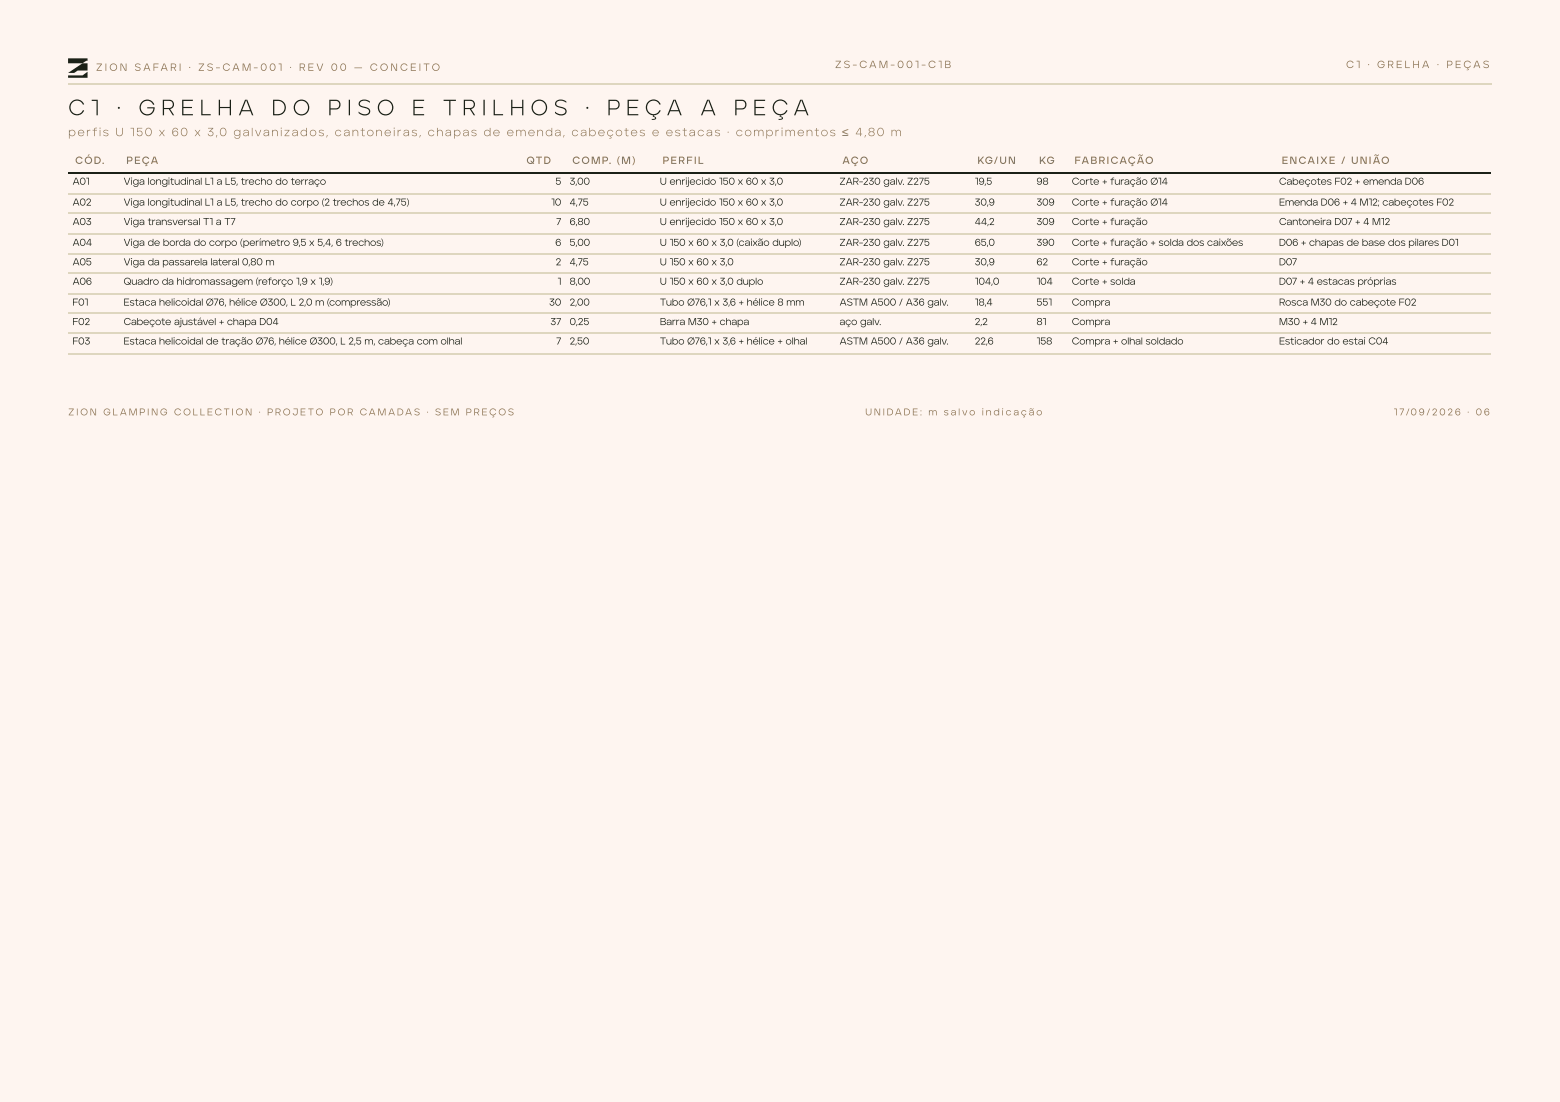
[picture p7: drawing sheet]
<svg xmlns="http://www.w3.org/2000/svg" width="297mm" height="210mm" viewBox="0 0 297 210" stroke-linecap="round" stroke-linejoin="round" font-family="sans-serif">
<defs><g id="words">
<g font-size="4.2" fill="#1b2117">
<text x="13" y="22">C 1</text>
<text x="22.2" y="22">·</text>
<text x="26.4" y="22">G R E L H A</text>
<text x="51.7" y="22">D O</text>
<text x="62.4" y="22">P I S O</text>
<text x="78.4" y="22">E</text>
<text x="84.3" y="22">T R I L H O S</text>
<text x="111.4" y="22">·</text>
<text x="115.6" y="22">P E Ç A</text>
<text x="133.3" y="22">A</text>
<text x="139.7" y="22">P E Ç A</text>
</g>
<text font-size="2.2" fill="#8b714e" x="13" y="25.9">perfis U 150 x 60 x 3,0 galvanizados, cantoneiras, chapas de emenda, cabeçotes e estacas · comprimentos ≤ 4,80 m</text>
<g font-size="2" fill="#8b714e">
<text x="18.3" y="13.5">Z I O N</text>
<text x="25.6" y="13.5">S A FA R I</text>
<text x="35.9" y="13.5">·</text>
<text x="37.7" y="13.5">Z S - C A M - 0</text>
<text x="51.3" y="13.5">0</text>
<text x="53" y="13.5">1</text>
<text x="55.1" y="13.5">·</text>
<text x="56.9" y="13.5">R E V</text>
<text x="63" y="13.5">0</text>
<text x="64.7" y="13.5">0</text>
<text x="67.4" y="13.5">—</text>
<text x="70.4" y="13.5">C O N C E I T O</text>
<text x="159" y="13">Z S - C A M - 0</text>
<text x="172.5" y="13">0</text>
<text x="174.2" y="13">1 - C 1 B</text>
<text x="256.3" y="13">C 1</text>
<text x="260.4" y="13">·</text>
<text x="262.2" y="13">G R E L H A</text>
<text x="273.6" y="13">·</text>
<text x="275.4" y="13">P E Ç A S</text>
<text x="14.3" y="31.2">CÓD.</text>
<text x="24.1" y="31.2">PEÇA</text>
<text x="100.2" y="31.2">QTD</text>
<text x="109" y="31.2">COMP. (M)</text>
<text x="126.2" y="31.2">PERFIL</text>
<text x="160.4" y="31.2">AÇO</text>
<text x="186.1" y="31.2">KG/UN</text>
<text x="197.9" y="31.2">KG</text>
<text x="204.6" y="31.2">FABRICAÇÃO</text>
<text x="244.1" y="31.2">ENCAIXE / UNIÃO</text>
</g>
<g font-size="1.9" fill="#1b2117">
<text x="13.8" y="35.2">A01</text>
<text x="23.5" y="35.2">Viga longitudinal L1 a L5, trecho do terraço</text>
<text x="105.7" y="35.2">5</text>
<text x="108.4" y="35.2">3,00</text>
<text x="125.6" y="35.2">U enrijecido 150 x 60 x 3,0</text>
<text x="159.8" y="35.2">ZAR-230 galv. Z275</text>
<text x="185.6" y="35.2">19,5</text>
<text x="197.3" y="35.2">98</text>
<text x="204.1" y="35.2">Corte + furação Ø14</text>
<text x="243.5" y="35.2">Cabeçotes F02 + emenda D06</text>
<text x="13.8" y="39.2">A02</text>
<text x="23.5" y="39.2">Viga longitudinal L1 a L5, trecho do corpo (2 trechos de 4,75)</text>
<text x="104.9" y="39.2">10</text>
<text x="108.4" y="39.2">4,75</text>
<text x="125.6" y="39.2">U enrijecido 150 x 60 x 3,0</text>
<text x="159.8" y="39.2">ZAR-230 galv. Z275</text>
<text x="185.6" y="39.2">30,9</text>
<text x="197.3" y="39.2">309</text>
<text x="204.1" y="39.2">Corte + furação Ø14</text>
<text x="243.5" y="39.2">Emenda D06 + 4 M12; cabeçotes F02</text>
<text x="13.8" y="42.9">A03</text>
<text x="13.8" y="46.8">A04</text>
<text x="23.5" y="42.9">Viga transversal T1 a T7</text>
<text x="23.5" y="46.8">Viga de borda do corpo (perímetro 9,5 x 5,4, 6 trechos)</text>
<text x="105.7" y="46.8">6</text>
<text x="105.9" y="42.9">7</text>
<text x="108.4" y="42.9">6,80</text>
<text x="108.4" y="46.8">5,00</text>
<text x="125.6" y="42.9">U enrijecido 150 x 60 x 3,0</text>
<text x="125.6" y="46.8">U 150 x 60 x 3,0 (caixão duplo)</text>
<text x="159.8" y="42.9">ZAR-230 galv. Z275</text>
<text x="159.8" y="46.8">ZAR-230 galv. Z275</text>
<text x="185.6" y="42.9">44,2</text>
<text x="185.6" y="46.8">65,0</text>
<text x="197.3" y="42.9">309</text>
<text x="197.3" y="46.8">390</text>
<text x="204.1" y="42.9">Corte + furação</text>
<text x="204.1" y="46.8">Corte + furação + solda dos caixões</text>
<text x="243.5" y="42.9">Cantoneira D07 + 4 M12</text>
<text x="243.5" y="46.8">D06 + chapas de base dos pilares D01</text>
<text x="13.8" y="50.5">A05</text>
<text x="23.5" y="50.5">Viga da passarela lateral 0,80 m</text>
<text x="105.8" y="50.5">2</text>
<text x="108.4" y="50.5">4,75</text>
<text x="125.6" y="50.5">U 150 x 60 x 3,0</text>
<text x="159.8" y="50.5">ZAR-230 galv. Z275</text>
<text x="185.6" y="50.5">30,9</text>
<text x="197.3" y="50.5">62</text>
<text x="204.1" y="50.5">Corte + furação</text>
<text x="243.5" y="50.5">D07</text>
<text x="13.8" y="54.2">A06</text>
<text x="13.8" y="58.2">F01</text>
<text x="23.5" y="54.2">Quadro da hidromassagem (reforço 1,9 x 1,9)</text>
<text x="23.5" y="58.2">Estaca helicoidal Ø76, hélice Ø300, L 2,0 m (compressão)</text>
<text x="104.5" y="58.2">30</text>
<text x="106.1" y="54.2">1</text>
<text x="108.4" y="54.2">8,00</text>
<text x="108.4" y="58.2">2,00</text>
<text x="125.6" y="54.2">U 150 x 60 x 3,0 duplo</text>
<text x="125.6" y="58.2">Tubo Ø76,1 x 3,6 + hélice 8 mm</text>
<text x="159.8" y="54.2">ZAR-230 galv. Z275</text>
<text x="159.8" y="58.2">ASTM A500 / A36 galv.</text>
<text x="185.6" y="54.2">104,0</text>
<text x="185.6" y="58.2">18,4</text>
<text x="197.3" y="54.2">104</text>
<text x="197.3" y="58.2">551</text>
<text x="204.1" y="54.2">Corte + solda</text>
<text x="204.1" y="58.2">Compra</text>
<text x="243.5" y="54.2">D07 + 4 estacas próprias</text>
<text x="243.5" y="58.2">Rosca M30 do cabeçote F02</text>
<text x="13.8" y="61.9">F02</text>
<text x="13.8" y="65.6">F03</text>
<text x="23.5" y="61.9">Cabeçote ajustável + chapa D04</text>
<text x="23.5" y="65.6">Estaca helicoidal de tração Ø76, hélice Ø300, L 2,5 m, cabeça com olhal</text>
<text x="104.8" y="61.9">37</text>
<text x="105.9" y="65.6">7</text>
<text x="108.4" y="61.9">0,25</text>
<text x="108.4" y="65.6">2,50</text>
<text x="125.6" y="61.9">Barra M30 + chapa</text>
<text x="125.6" y="65.6">Tubo Ø76,1 x 3,6 + hélice + olhal</text>
<text x="159.8" y="61.9">aço galv.</text>
<text x="159.8" y="65.6">ASTM A500 / A36 galv.</text>
<text x="185.6" y="61.9">2,2</text>
<text x="185.6" y="65.6">22,6</text>
<text x="197.3" y="61.9">81</text>
<text x="197.3" y="65.6">158</text>
<text x="204.1" y="61.9">Compra</text>
<text x="204.1" y="65.6">Compra + olhal soldado</text>
<text x="243.5" y="61.9">M30 + 4 M12</text>
<text x="243.5" y="65.6">Esticador do estai C04</text>
</g>
<g font-size="1.9" fill="#8b714e">
<text x="13" y="79.1">Z I O N G L A M P I N G C O L L E CT I O N · P R O J E TO P O R CA M A DA S · S E M P R E Ç O S</text>
<text x="164.7" y="79.1">U N I DA D E : m s a l vo i n d i c a ç ã o</text>
<text x="265.3" y="79.1">1</text>
<text x="266.4" y="79.1">7/0</text>
<text x="270.1" y="79.1">9 /2</text>
<text x="274" y="79.1">0</text>
<text x="275.6" y="79.1">2</text>
<text x="277" y="79.1">6 · 0</text>
<text x="282.5" y="79.1">6</text>
</g>
</g></defs>
<path d="M0 0h297v209.9h-297z" fill="#fef5f0"/>
<path d="M13 16h270.9M13 36.9h270.9M13 40.6h270.9M13 44.6h270.9M13 48.3h270.9M13 52h270.9M13 56h270.9M13 59.7h270.9M13 63.4h270.9M13 67.3h270.9" fill="none" stroke="#ded6bf" stroke-width=".26"/>
<path d="M13 32.9h270.9" fill="none" stroke="#1b2117" stroke-width=".26"/>
<g fill="#1b2117">
<path d="M13 11.1h3.7v.5h-.3l-.7 .5h-2.7z"/>
<path d="M13 13.9l2.7-1.8h1v1.3h-1.9l-.7 .5z"/>
<path d="M13 14.4h2.7l1-.7v1.1h-3.7z"/>
</g>
<use href="#words"/>
</svg>
